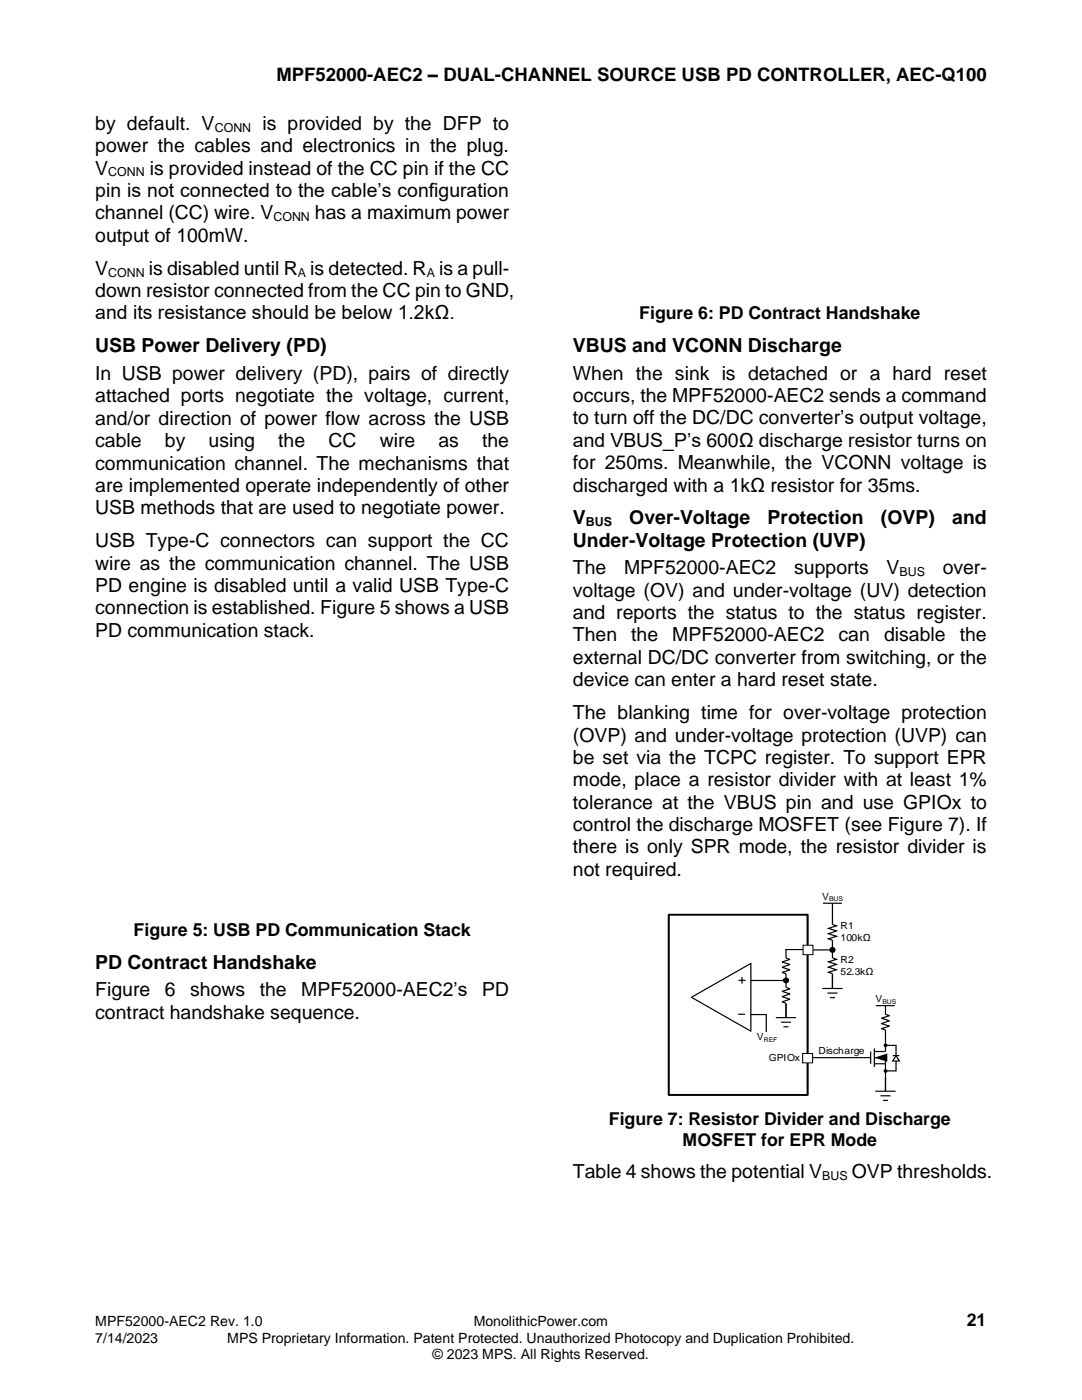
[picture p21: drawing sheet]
<svg xmlns="http://www.w3.org/2000/svg" width="216mm" height="279mm" viewBox="0 0 216 279" stroke-linecap="round" stroke-linejoin="round" font-family="sans-serif">
<defs><g id="words">
<g font-size="3.9">
<text x="19" y="25.9">by default. V</text>
<text x="52.4" y="25.9">is provided by the DFP to</text>
<text x="19" y="30.4">power the cables and electronics in the plug.</text>
<text x="19" y="34.9">V</text>
<text x="29.9" y="34.9">is provided instead of the CC pin if the CC</text>
<text x="19" y="39.3">pin is not connected to the cable’s configuration</text>
<text x="19" y="43.8">channel (CC) wire. V</text>
<text x="62.8" y="43.8">has a maximum power</text>
<text x="19" y="48.2">output of 100mW.</text>
<text x="19" y="54.8">V</text>
<text x="19" y="59.3">down resistor connected from the CC pin to GND,</text>
<text x="29.7" y="54.8">is disabled until R is detected. R is a pull-</text>
<text x="19" y="63.8">and its resistance should be below 1.2kΩ.</text>
<text x="19" y="70.3">USB Power Delivery (PD)</text>
<text x="114.3" y="70.3">VBUS and VCONN Discharge</text>
<text x="19" y="75.8">In USB power delivery (PD), pairs of directly</text>
<text x="114.3" y="75.8">When the sink is detached or a hard reset</text>
<text x="19" y="80.3">attached ports negotiate the voltage, current,</text>
<text x="114.3" y="80.2">occurs, the MPF52000-AEC2 sends a command</text>
<text x="19" y="84.8">and/or direction of power flow across the USB</text>
<text x="19" y="89.2">cable</text>
<text x="32.9" y="89.2">by</text>
<text x="41.6" y="89.2">using</text>
<text x="55.5" y="89.2">the</text>
<text x="65.5" y="89.2">CC</text>
<text x="75.8" y="89.2">wire</text>
<text x="87.5" y="89.2">as</text>
<text x="96.2" y="89.2">the</text>
<text x="114.3" y="84.7">to turn off the DC/DC converter’s output voltage,</text>
<text x="114.3" y="89.2">and VBUS_P’s 600Ω discharge resistor turns on</text>
<text x="19" y="93.7">communication channel. The mechanisms that</text>
<text x="114.3" y="93.6">for 250ms. Meanwhile, the VCONN voltage is</text>
<text x="19" y="98.2">are implemented operate independently of other</text>
<text x="114.3" y="98.1">discharged with a 1kΩ resistor for 35ms.</text>
<text x="19" y="102.6">USB methods that are used to negotiate power.</text>
<text x="114.3" y="104.7">V</text>
<text x="125.6" y="104.7">Over-Voltage</text>
<text x="153.2" y="104.7">Protection</text>
<text x="175.8" y="104.7">(OVP)</text>
<text x="190" y="104.7">and</text>
<text x="19" y="109.2">USB Type-C connectors can support the CC</text>
<text x="19" y="113.7">wire as the communication channel. The USB</text>
<text x="114.3" y="109.1">Under-Voltage Protection (UVP)</text>
<text x="19" y="118.1">PD engine is disabled until a valid USB Type-C</text>
<text x="114.3" y="114.6">The</text>
<text x="114.3" y="119.1">voltage (OV) and under-voltage (UV) detection</text>
<text x="124.5" y="114.6">MPF52000-AEC2</text>
<text x="158.5" y="114.6">supports</text>
<text x="176.9" y="114.6">V</text>
<text x="188.1" y="114.6">over-</text>
<text x="19" y="122.6">connection is established. Figure 5 shows a USB</text>
<text x="114.3" y="123.6">and reports the status to the status register.</text>
<text x="19" y="127">PD communication stack.</text>
<text x="114.3" y="128">Then</text>
<text x="126" y="128">the</text>
<text x="134.1" y="128">MPF52000-AEC2</text>
<text x="167.3" y="128">can</text>
<text x="176.4" y="128">disable</text>
<text x="191.5" y="128">the</text>
<text x="114.3" y="132.5">external DC/DC converter from switching, or the</text>
<text x="114.3" y="137">device can enter a hard reset state.</text>
<text x="114.3" y="143.5">The blanking time for over-voltage protection</text>
<text x="114.3" y="148">(OVP) and under-voltage protection (UVP) can</text>
<text x="114.3" y="152.5">be set via the TCPC register. To support EPR</text>
<text x="114.3" y="156.9">mode, place a resistor divider with at least 1%</text>
<text x="114.3" y="161.4">tolerance at the VBUS pin and use GPIOx to</text>
<text x="114.3" y="165.9">control the discharge MOSFET (see Figure 7). If</text>
<text x="114.3" y="170.3">there is only SPR mode, the resistor divider is</text>
<text x="114.3" y="174.8">not required.</text>
<text x="19" y="193.3">PD Contract Handshake</text>
<text x="19" y="198.9">Figure</text>
<text x="19" y="203.3">contract handshake sequence.</text>
<text x="32.9" y="198.9">6</text>
<text x="38" y="198.9">shows</text>
<text x="51.8" y="198.9">the</text>
<text x="60.1" y="198.9">MPF52000-AEC2’s</text>
<text x="96.2" y="198.9">PD</text>
<text x="114.3" y="235.1">Table 4 shows the potential V</text>
<text x="170" y="235.1">OVP thresholds.</text>
</g>
<text font-size="3.7" x="55.1" y="16.2">MPF52000-AEC2 – DUAL-CHANNEL SOURCE USB PD CONTROLLER, AEC-Q100</text>
<g font-size="3.5">
<text x="127.6" y="63.8">Figure 6: PD Contract Handshake</text>
<text x="26.7" y="186.8">Figure 5: USB PD Communication Stack</text>
<text x="121.5" y="224.6">Figure 7: Resistor Divider and Discharge</text>
<text x="136.2" y="228.6">MOSFET for EPR Mode</text>
<text x="192.9" y="264.6">21</text>
</g>
<g font-size="2.8">
<text x="19" y="264.6">MPF52000-AEC2 Rev. 1.0</text>
<text x="19" y="268">7/14/2023</text>
<text x="45.3" y="268">MPS Proprietary Information. Patent Protected. Unauthorized Photocopy and Duplication Prohibited.</text>
<text x="94.5" y="264.6">MonolithicPower.com</text>
<text x="86.3" y="271.2">© 2023 MPS. All Rights Reserved.</text>
</g>
<g font-size="2.5">
<text x="42.8" y="26.3">CONN</text>
<text x="21.6" y="35.2">CONN</text>
<text x="54.6" y="44.1">CONN</text>
<text x="21.6" y="55.2">CONN</text>
<text x="59.4" y="55.2">A</text>
<text x="85.1" y="55.2">A</text>
<text x="116.9" y="105">BUS</text>
<text x="179.5" y="115">BUS</text>
<text x="164.1" y="235.5">BUS</text>
</g>
<g font-size="2">
<text x="164.1" y="179.6">V</text>
<text x="167.7" y="185.5">R1</text>
<text x="167.7" y="187.8">100k</text>
<text x="167.7" y="192.1">R2</text>
<text x="167.7" y="194.5">52.3k</text>
<text x="174.7" y="200.1">V</text>
<text x="151" y="207.6">V</text>
<text x="163.3" y="210.4">Discharge</text>
</g>
<text font-size="1.9" x="153.4" y="211.8">GPIOx</text>
<g font-size="1.3">
<text x="165.5" y="179.8">BUS</text>
<text x="176.1" y="200.3">BUS</text>
<text x="152.4" y="207.9">REF</text>
</g>
</g></defs>
<g fill="none" stroke="#000" stroke-width=".24">
<path d="M138 199l11.8-6.7v13.5zM147.4 195.6h1.4M148.1 195v1.3M149.8 195.7h7M156.8 189.5h4.4M156.8 189.4v1.8l.8 .3-1.6 .5 1.6 .5-1.6 .5 1.6 .6-1.6 .5 .8 .2v2.8l.8 .2-1.6 .5 1.6 .6-1.6 .5 1.6 .5-1.6 .5 .8 .3v2.9M161.6 189.6h4.5M164.1 197.3h4M164.2 180.3h3.8M165.1 198.2h2M165.6 199.1h1M166.1 180.3v4.2l.8 .3-1.6 .5 1.6 .5-1.6 .5 1.6 .6-1.6 .5 .8 .2v3.6l.8 .2-1.6 .6 1.6 .5-1.6 .5 1.6 .5-1.6 .5 .8 .3v3"/>
<path d="M147.3 202.4h1.4M149.8 202.5h3.1M152.9 202.4v3.6M154.8 203.1h4.1M155.8 204h2M156.3 204.9h1M161.9 211.1h11.8M173.7 209.9v2.4M174.5 209.2v3.7M174.5 211.1h2.2v6.7M174.5 209.9h2.2M174.5 212.3h2.2"/>
<path d="M174.7 217.8h4M174.8 200.7h3.8M175.7 218.7h2M176.2 219.6h1M176.7 200.8v1.6l.8 .3-1.6 .5 1.6 .5-1.6 .6 1.6 .5-1.6 .5 .8 .3v4.2M176.7 208.6h2.1v2.1M178.1 210.7h1.3M178.8 210.7l.6 1.1h-1.3zM178.8 211.8v1.9h-2.1"/>
<circle cx="156.8" cy="195.7" r=".48"/>
<circle cx="166.1" cy="189.6" r=".48"/>
<circle cx="176.7" cy="208.6" r=".26"/>
<circle cx="176.7" cy="213.7" r=".26"/>
</g>
<g fill="#000">
<path d="M174.5 211.1l2.6-.8v1.6z"/>
<circle cx="156.8" cy="195.7" r=".48"/>
<circle cx="166.1" cy="189.6" r=".48"/>
<circle cx="176.7" cy="208.6" r=".26"/>
<circle cx="176.7" cy="213.7" r=".26"/>
</g>
<path d="M133.4 182.6h27.7v35.9h-27.7z" fill="none" stroke="#000" stroke-width=".4"/>
<path d="M160.2 188.6h2v1.9h-2z" fill-rule="evenodd" fill="#fff"/>
<path d="M160.2 188.6h2v1.9h-2z" fill="none" stroke="#000" stroke-width=".2"/>
<path d="M160.2 210.2h1.9v1.9h-1.9z" fill-rule="evenodd" fill="#fff"/>
<path d="M160.2 210.2h1.9v1.9h-1.9z" fill="none" stroke="#000" stroke-width=".2"/>
<use href="#words"/>
</svg>
